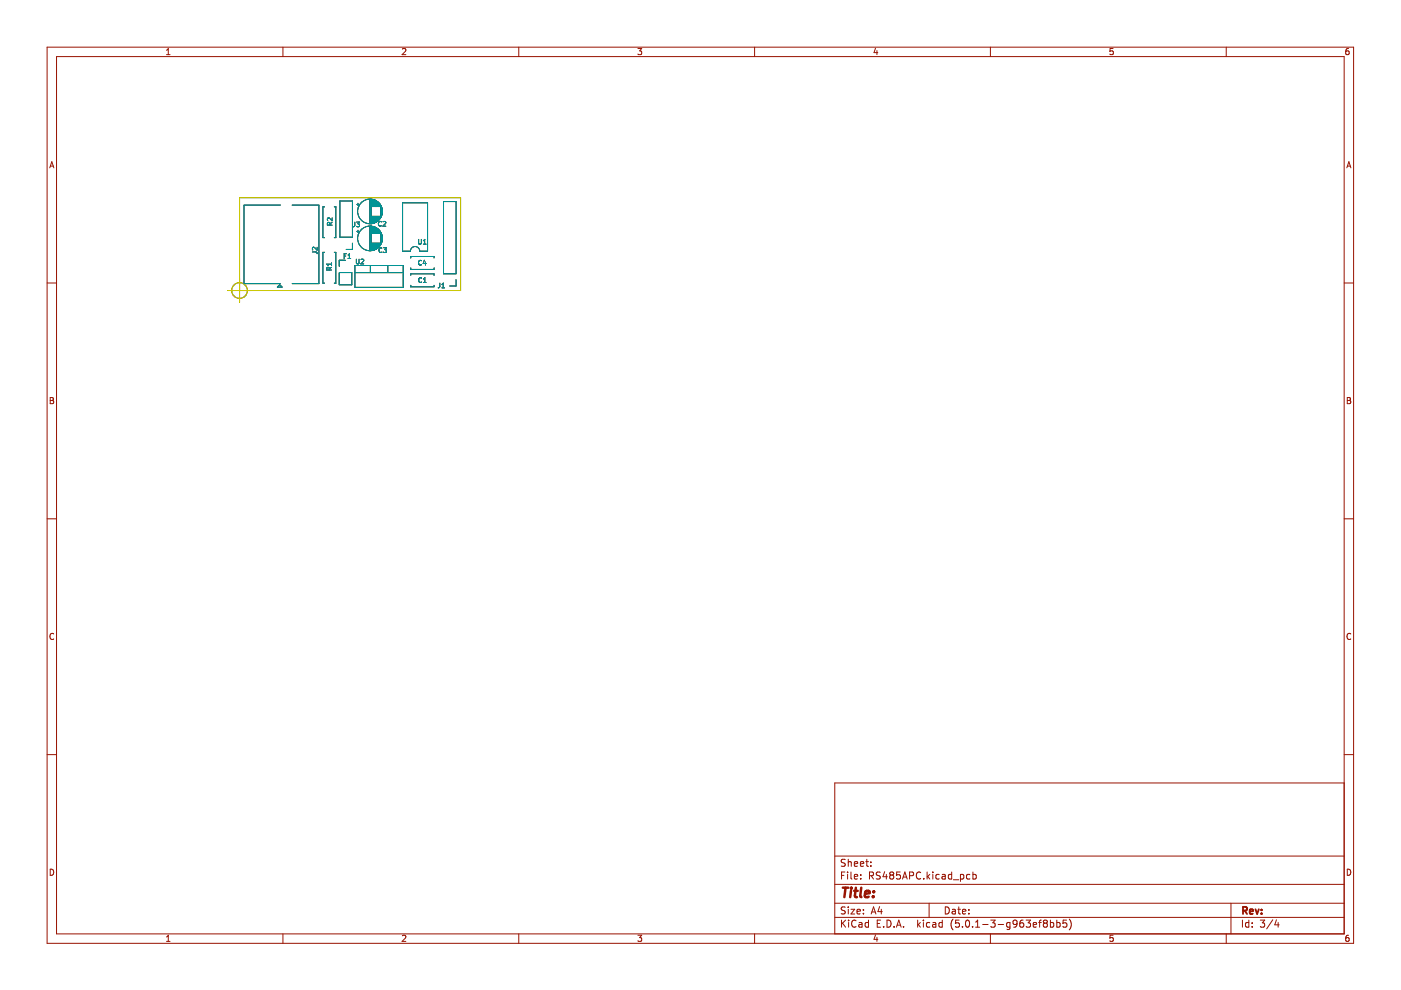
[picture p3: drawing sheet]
<svg xmlns="http://www.w3.org/2000/svg" width="297mm" height="210mm" viewBox="0 0 297 210" stroke-linecap="round" stroke-linejoin="round" font-family="sans-serif">
<g fill="none" stroke="#981200" stroke-width=".21">
<path d="M10 10h277v190h-277zM12 12h273v186h-273zM35.3 11.6h.8M35.3 10.7l.4-.4v1.3M60 10v2M85.3 10.4l.5-.1 .3 .4-.9 .9h.9M110 10v2M135.2 10.3h.9l-.5 .5 .4 .1v.6l-.2 .1-.6-.1M160 10v2M185.6 10.2l-.3 1h.8M185.9 10.7v.9M210 10v2"/>
<path d="M236 10.3h-.6l-.1 .6 .6-.1 .1 .7-.2 .1-.5-.1M260 10v2M285.9 10.3l-.3 .1-.2 .2-.1 .7 .3 .3 .4-.1-.1-.7h-.3l-.3 .2M10.6 35.6l.4-1.3 .4 1.3M10.7 35.2h.6M285.6 35.6l.4-1.3 .4 1.3M285.7 35.2h.6M10 60h2M285 60h2M10.6 84.3h.5l.2 .2-.2 .4 .2 .1 .1 .3-.3 .3h-.5zM10.6 84.9h.5M285.6 84.3h.5l.2 .2-.2 .4 .2 .1 .1 .3-.3 .3h-.5z"/>
<path d="M285.6 84.9h.5M10 110h2M285 110h2M11.4 134.4a.58 .58 0 0 0-.8 .5 .58 .58 0 0 0 .8 .6M286.4 134.4a.58 .58 0 0 0-.8 .5 .58 .58 0 0 0 .8 .6M10 160h2M285 166h-108v32M285 160h2M10.6 184.3a.66 .66 0 0 1 .8 .6 .66 .66 0 0 1-.8 .7zM35.3 198.7l.4-.4v1.3M35.3 199.6h.8M60 198v2"/>
<path d="M85.3 198.4l.5-.1 .3 .4-.9 .9h.9M110 198v2M135.2 198.3h.9l-.5 .5 .4 .1v.6l-.2 .1-.6-.1M160 198v2M177 194.5h108M177 191.5h108M177 187.5h108M177 181.5h108M178.4 195.1v1.5M178.4 185.6h.5M178.6 195.7l.7 .9M179.1 184.9h-.7v1.5"/>
<path d="M179.2 192.4l-.6-.1-.2 .1v.5l.7 .2 .1 .4-.3 .3-.6-.1M179.2 182.3l-.6-.1-.2 .1v.5l.7 .2 .1 .4-.3 .3-.6-.1M179.3 195.1l-.9 .8M179.7 184.9v.1M179.7 185.4v1M179.8 182.2v1.5M179.8 192.3v.1M179.8 192.8v1M179.8 182.8l.3-.1 .3 .1 .1 .9M179.9 195.1v.1M179.9 195.6v1M180.4 192.8h.8l-.8 1h.8"/>
<path d="M180.4 184.9v1.3l.2 .2M181.1 185.9l.7-.2v-.2l-.5-.1-.2 .2 .1 .7h.6M181.1 183.2l.7-.2v-.2l-.5-.1-.2 .2 .1 .7h.6M181.5 195.2a.71 .71 0 0 0-1 .5 .71 .71 0 0 0 .7 .9l.3-.2M181.7 193.3l.7-.2-.1-.2-.4-.1-.2 .2 .1 .7h.5M182.1 195.7h.6l.1 .9M182.4 183.2l.7-.2v-.2l-.5-.1-.2 .2 .1 .7h.6M182.5 186.2v.2M182.5 185.5v.1M182.8 195.9l-.5 .1-.2 .2 .2 .4 .5-.1M183.1 193.6v.2M183.1 192.9v.1"/>
<path d="M183.6 182.7h.5M183.8 182.2v1.3l.3 .2M184.1 195.7l-.4-.1-.3 .3 .2 .6h.5M184.1 195.1v1.5M184.3 185.7l.8-.1 .1-.2-.1-.4-.8-.1v1.5M184.6 183.5v.2M184.6 182.8v.1M184.7 193.8l.5-1.5 .5 1.5M184.7 185.7l.5 .7M184.8 193.4h.8M185.6 198.2l-.3 1h.8M185.9 198.7v.9"/>
<path d="M186 195.8h.5M186.5 192.2l-.4 1.1h1M186.6 185l-.5-.1-.3 .1v.5l.7 .2 .1 .4-.3 .3-.5-.1M186.7 195.1h-.7v1.5h.7M186.8 192.8v1M187.3 196.4v.2M187.6 184.8l-.4 1.1h.9M187.9 185.4v1M188.1 195.1a.76 .76 0 0 1 .8 .7 .76 .76 0 0 1-.8 .8zM188.9 185.5l-.3 .3v.3l.3 .3h.3l.3-.3v-.3l-.3-.3M188.9 185.5l-.3-.3 .3-.3h.3l.3 .3-.3 .3M188.9 185.5h.3"/>
<path d="M189.6 196.4v.2M190.1 196.6l.5-1.5 .5 1.5M190.2 196.2h.7M190.8 184.9h-.7v.7l.2-.1h.5l.1 .2-.1 .5-.2 .2-.5-.2M191.3 186.4l.5-1.5 .5 1.5M191.5 186h.7M191.6 196.4v.2M192.8 185.7l.8-.1 .1-.2-.1-.4-.8-.1v1.5M194.6 195.1v1.5M194.7 196l.4 .6M195.1 195.6l-.5 .6M195.2 185a.71 .71 0 0 0-1 .5 .71 .71 0 0 0 .7 .9l.3-.2"/>
<path d="M195.8 195.1v.1M195.8 195.6v1M195.8 186.2v.2M196.6 184.9v1.5M196.7 185.8l.4 .6M197 191.5v3M197.1 195.7l-.4-.1-.3 .3 .2 .6h.5M197.1 185.4l-.5 .6M197.8 195.7h.5l.1 .9M197.8 184.9v.1M197.8 185.4v1M198.4 195.9l-.5 .1-.2 .2 .2 .4 .5-.1"/>
<path d="M199.1 185.5l-.4-.1-.3 .3 .2 .6h.5M199.8 185.5h.5l.1 .9M199.8 195.7l-.5-.1-.2 .3 .1 .6h.6M199.8 195.1v1.5M200.4 192.3a.76 .76 0 0 1 .9 .7 .76 .76 0 0 1-.9 .8zM200.4 185.7l-.5 .1-.2 .2 .2 .4 .5-.1M201.8 185.5l-.5-.1-.2 .3 .1 .6h.6M201.8 184.9v1.5M201.9 192.9h.6l.1 .9M202.1 194.9a1.72 1.72 0 0 0 0 2.3M202.1 186.5h1.2M202.6 193.1l-.5 .1-.3 .2 .3 .4 .5-.1"/>
<path d="M203.1 192.8h.5M203.3 192.3v1.3l.3 .2M203.3 195.1h-.7v.7l.2-.1h.5l.1 .2-.1 .5-.2 .2-.5-.2M203.6 185.5l.5-.1 .2 .3-.1 .6h-.6M203.6 185.4v1.5M204.1 193.3l.7-.2-.1-.2-.4-.1-.2 .2v.7h.6M204.1 196.4v.2M204.8 195.2l.3-.1a.8 .8 0 0 1 .5 .7 .8 .8 0 0 1-.5 .8l-.4-.6zM205.4 193.6v.2M205.4 192.9v.1M205.6 185.5l-.4-.1-.3 .3 .2 .6h.5M206.2 196.4v.2"/>
<path d="M206.3 185.5l.4-.1 .3 .3-.2 .6h-.5M206.3 184.9v1.5M206.8 196.6h.9M206.8 195.5l.5-.4v1.5M208.3 196h1.2M210 198v2M210.1 195.1h.9l-.5 .6 .4 .1v.6l-.2 .2-.6-.2M211.6 196h1.2M214.1 195.7l-.4-.1-.3 .3 .2 .6h.5M214.1 195.6v1.2l-.3 .3-.3-.1M215.6 195.7l-.3 .3-.4-.1-.1-.2v-.3l.3-.3 .4 .1 .1 .2a1 1 0 0 1-.4 1.2h-.3M216.9 195.1l-.4 .1a1.01 1.01 0 0 0 0 1.4l.5-.2 .1-.5-.3-.2h-.5l-.1 .2"/>
<path d="M217.6 195.1h.9l-.5 .6 .4 .1v.6l-.2 .2-.6-.2M219.1 196.1l.7-.2-.1-.2-.4-.1-.2 .2v.7h.6M220.2 195.6h.6M220.8 195.1l-.4 .2v1.3M221.5 195.7l-.3 .3v.3l.3 .3h.3l.3-.3v-.3l-.3-.3M221.5 195.7l-.3-.3 .3-.3h.3l.3 .3-.3 .3M221.5 195.7h.3M222.7 195.7l.4-.1 .3 .3-.1 .6h-.6M222.7 195.1v1.5M224.1 195.7l.4-.1 .3 .3-.2 .6h-.5M224.1 195.1v1.5M226.1 195.1h-.7l-.1 .7 .3-.1h.5l.1 .2-.1 .5-.2 .2-.6-.2"/>
<path d="M226.7 194.9a1.72 1.72 0 0 1 0 2.3M236 198.3h-.6l-.1 .6h.6l.1 .6-.2 .1-.5-.1M260 198v2M261 191.5v6.5M263.4 195.1v1.5M264.8 195.7l-.5-.1-.2 .3 .1 .6h.6M264.8 195.1v1.5M265.5 196.4v.2M265.5 195.7v.1M267.2 195.1h.9l-.5 .6 .5 .1v.6l-.3 .2-.6-.2M269.8 195l-1.2 1.9M270.6 195l-.3 1.1h.9"/>
<path d="M271 195.6v1M285.6 184.3a.66 .66 0 0 1 .8 .6 .66 .66 0 0 1-.8 .7zM285.9 198.3l-.3 .1-.2 .2-.1 .7 .3 .3 .4-.1-.1-.6-.3-.1-.3 .2"/>
</g>
<path d="M263.5 193.1l.8-.1 .1-.2-.1-.4-.8-.1v1.5M263.9 193.1l.5 .7M265 193.3l.7-.2-.1-.2-.4-.1-.2 .2v.7h.6M266.2 192.8l.3 1 .4-1M267.5 193.6v.2M267.5 192.9v.1" fill="none" stroke="#981200" stroke-width=".39"/>
<path d="M178.7 188.2h1.1M179.3 188.2l-.3 2M180.4 188.9l-.1 1.3M180.5 188.2v.2M181.1 188.9h.8M181.5 188.2l-.3 1.7 .1 .2 .4 .1M182.6 188.2l-.2 1.7 .2 .3M183.4 189.5l1-.1-.1-.4-.5-.1-.4 .3v.9h.8M185.1 190v.2M185.3 189l-.1 .2" fill="none" stroke="#981200" stroke-width=".52"/>
<g fill="none" stroke="#000" stroke-width=".21">
<path d="M59.4 43.5h-7.7v16.6h7.7M61.9 43.5h5.7v16.6h-5.7M66.2 53.4l.9 .1 .1 .3M67.2 52.4v.6l-.7-.6-.3 .2 .1 .4M68.8 43.8h-.3v6.6h.3M68.8 53.5h-.3v6.5h.3M69.5 47.3l-.1 .4h1M69.5 46.3v.4M69.5 46.7v.1M69.5 47.2v.1M69.5 47.2l.4 .1v.4M69.5 46.3h.1"/>
<path d="M69.8 57.3v-.5l-.4-.1-.1 .6h1M70.3 56.7l-.5 .3M70.3 56h-1l.3 .3M70.3 55.7v.6M70.4 47.2l-.5 .3M70.4 46.2v.6l-.6-.5h-.3M70.9 43.8h.3v6.6h-.3M70.9 53.5h.3v6.5h-.3M71.9 57.8h2.7v2.6h-2.7zM72.1 42.6h2.6v7.7h-2.6zM73 54.3h.3M73.3 55.2h-1.4v1.3"/>
<path d="M73.5 53.8h-.5v1M73.8 54.8h.6M73.8 54.1l.3-.3v1M74.7 51.6v1.3h-1.3M75.2 47.1v.8l-.4 .2M75.3 56.3h10.2v4.6h-10.2zM75.3 57.8h10.2M75.6 55v.8l.1 .2 .4-.2v-.8M75.6 47.1h.6l-.3 .4 .3 .1v.4h-.6M75.6 49.1h.5M75.6 43.4h.5M75.9 43.1v.5"/>
<path d="M75.9 48.8v.5M76.6 55h.3l.2 .2-.6 .8h.6M78.5 42.3v5.1M78.5 48v5.1M78.5 56.3v1.5M78.6 42.3v5.1M78.6 48v5.1M78.7 42.3v5.1M78.7 48v5.1M78.7 42.3v1.5M78.7 48v1.5M78.7 45.9v1.5"/>
<path d="M78.7 51.6v1.5M78.8 42.3v1.5M78.8 45.9v1.5M78.8 48v1.5M78.8 51.6v1.5M78.9 42.3v1.5M78.9 48v1.5M78.9 45.9v1.5M78.9 51.6v1.5M79 42.3v1.5M79 45.9v1.5M79 48v1.5"/>
<path d="M79 51.6v1.5M79.1 45.9l-.1 1.5M79.1 51.6l-.1 1.5M79.1 42.3v1.5M79.1 45.9v1.4M79.1 48v1.5M79.1 51.6v1.4M79.1 48.1v1.4M79.2 42.4v1.4M79.2 48.1v1.4M79.2 45.9v1.4M79.2 51.6v1.4"/>
<path d="M79.3 42.4v1.4M79.3 45.9v1.4M79.3 48.1v1.4M79.3 51.6v1.4M79.4 45.9l-.1 1.4M79.4 51.6l-.1 1.4M79.4 42.4v1.4M79.4 45.9v1.3M79.4 48.1v1.4M79.4 51.6v1.3M79.5 42.4v1.4M79.5 45.9v1.3"/>
<path d="M79.5 48.2v1.3M79.5 51.6v1.3M79.5 42.5v1.3M79.6 42.5v1.3M79.6 45.9v1.3M79.6 48.2v1.3M79.6 51.6v1.3M79.6 45.9v1.2M79.7 42.5v1.3M79.7 45.9v1.2M79.7 48.3v1.2M79.7 51.6v1.2"/>
<path d="M79.7 42.6v1.2M79.8 42.6v1.2M79.8 45.9v1.2M79.8 48.3v1.2M79.8 51.6v1.2M79.8 45.9v1.1M79.8 51.6v1.1M79.9 42.7v1.1M79.9 48.4v1.1M79.9 45.9v1.1M79.9 51.6v1.1M80 42.7v1.1"/>
<path d="M80 45.9v1M80 48.5v1M80 51.6v1M80 42.8v1M80.1 45.9l-.1 1M80.1 51.6l-.1 1M80.1 42.8v1M80.1 45.9v.9M80.1 48.5v1M80.1 51.6v1M80.1 42.9v.9M80.1 48.6v.9"/>
<path d="M80.1 51.6v.9M80.2 42.9v.9M80.2 48.6v.9M80.2 45.9v.9M80.2 51.6v.9M80.3 43v.8M80.3 45.9v.8M80.3 48.7v.8M80.3 51.6v.8M80.3 48.8v.7M80.4 45.9l-.1 .7M80.4 51.6l-.1 .7"/>
<path d="M80.4 43.1v.7M80.4 45.9v.6M80.4 48.8v.7M80.4 51.6v.6M80.5 43.2v.6M80.5 45.9v.6M80.5 48.9v.6M80.5 51.6v.6M80.5 45.9v.5M80.6 43.3v.5M80.6 45.9v.4M80.6 49v.5"/>
<path d="M80.6 51.6v.4M80.6 43.4v.4M80.6 49.1v.4M80.7 43.4v.4M80.7 49.2v.3M80.7 45.9v.3M80.7 51.6v.3M80.7 43.6v.2M80.7 45.9v.2M80.7 49.3v.2M80.7 51.6v.2M80.8 43.7v2.3"/>
<path d="M80.8 49.4v2.3M80.8 43.7v2.2M80.8 49.4v2.2M80.8 47a.44 .44 0 0 0-.6 .5 .44 .44 0 0 0 .6 .4M80.9 43.9v1.8M80.9 49.6v1.9M80.9 44v1.6M80.9 49.7v1.7M81 52.6a.44 .44 0 0 0-.7 .4 .44 .44 0 0 0 .7 .4M81 44.2v1.3M81 49.9v1.3M81.1 44.5v.6"/>
<path d="M81.1 50.3v.5M81.2 47h.4l.2 .2-.6 .8h.6M81.3 52.5h.6l-.3 .4 .3 .1v.4h-.6M82.2 56.3v1.5M85.3 43h5.3v10.3h-1.6a1 1 0 0 0-1-1 1 1 0 0 0-1 1h-1.7zM87.1 54.7v-.3h4.9v.3M87.1 56.8v.3h4.9v-.3M87.1 58.4v-.3h4.9v.3M88.8 50.8v.8l.1 .2 .4-.2v-.8M89.4 55.3a.44 .44 0 0 0-.7 .4 .44 .44 0 0 0 .7 .4M89.4 59a.44 .44 0 0 0-.6 .4 .44 .44 0 0 0 .6 .4M89.8 51l.2-.2v1"/>
<path d="M89.8 51.8h.5M89.8 59.9h.5M89.8 59.2l.3-.3v1M90 55.2l-.3 .7h.7M90.2 55.5v.7M94 42.7h2.7v15.3h-2.7zM96.7 59.3v1.3h-1.3M48.3 61.6h49.3v-19.7h-46.8v22.2M59.3 60.4l.5 .5h-1zM87.1 60.5v.3h4.9v-.3M93.3 60l-.1 .9-.3 .1M93.7 61h.6"/>
<path d="M93.7 60.3l.3-.3v1"/>
<circle cx="78.5" cy="50.5" r="2.62"/>
<circle cx="78.5" cy="44.8" r="2.62"/>
<circle cx="50.8" cy="61.6" r="1.67"/>
</g>
<g fill="none" stroke="#cdca00" stroke-width=".21">
<path d="M48.3 61.6h49.3v-19.7h-46.8v22.2"/>
<circle cx="50.8" cy="61.6" r="1.67"/>
</g>
<g fill="none" stroke="#009596" stroke-width=".21">
<path d="M59.4 43.5h-7.7v16.6h7.7M61.9 43.5h5.7v16.6h-5.7M66.2 53.4l.9 .1 .1 .3M67.2 52.4v.6l-.7-.6-.3 .2 .1 .4M68.8 43.8h-.3v6.6h.3M68.8 53.5h-.3v6.5h.3M69.5 47.3l-.1 .4h1M69.5 46.3v.4M69.5 46.7v.1M69.5 47.2v.1M69.5 47.2l.4 .1v.4M69.5 46.3h.1"/>
<path d="M69.8 57.3v-.5l-.4-.1-.1 .6h1M70.3 56.7l-.5 .3M70.3 56h-1l.3 .3M70.3 55.7v.6M70.4 47.2l-.5 .3M70.4 46.2v.6l-.6-.5h-.3M70.9 43.8h.3v6.6h-.3M70.9 53.5h.3v6.5h-.3M71.9 57.8h2.7v2.6h-2.7zM72.1 42.6h2.6v7.7h-2.6zM73 54.3h.3M73.3 55.2h-1.4v1.3"/>
<path d="M73.5 53.8h-.5v1M73.8 54.8h.6M73.8 54.1l.3-.3v1M74.7 51.6v1.3h-1.3M75.2 47.1v.8l-.4 .2M75.3 56.3h10.2v4.6h-10.2zM75.3 57.8h10.2M75.6 55v.8l.1 .2 .4-.2v-.8M75.6 47.1h.6l-.3 .4 .3 .1v.4h-.6M75.6 49.1h.5M75.6 43.4h.5M75.9 43.1v.5"/>
<path d="M75.9 48.8v.5M76.6 55h.3l.2 .2-.6 .8h.6M78.5 42.3v5.1M78.5 48v5.1M78.5 56.3v1.5M78.6 42.3v5.1M78.6 48v5.1M78.7 42.3v5.1M78.7 48v5.1M78.7 42.3v1.5M78.7 48v1.5M78.7 45.9v1.5"/>
<path d="M78.7 51.6v1.5M78.8 42.3v1.5M78.8 45.9v1.5M78.8 48v1.5M78.8 51.6v1.5M78.9 42.3v1.5M78.9 48v1.5M78.9 45.9v1.5M78.9 51.6v1.5M79 42.3v1.5M79 45.9v1.5M79 48v1.5"/>
<path d="M79 51.6v1.5M79.1 45.9l-.1 1.5M79.1 51.6l-.1 1.5M79.1 42.3v1.5M79.1 45.9v1.4M79.1 48v1.5M79.1 51.6v1.4M79.1 48.1v1.4M79.2 42.4v1.4M79.2 48.1v1.4M79.2 45.9v1.4M79.2 51.6v1.4"/>
<path d="M79.3 42.4v1.4M79.3 45.9v1.4M79.3 48.1v1.4M79.3 51.6v1.4M79.4 45.9l-.1 1.4M79.4 51.6l-.1 1.4M79.4 42.4v1.4M79.4 45.9v1.3M79.4 48.1v1.4M79.4 51.6v1.3M79.5 42.4v1.4M79.5 45.9v1.3"/>
<path d="M79.5 48.2v1.3M79.5 51.6v1.3M79.5 42.5v1.3M79.6 42.5v1.3M79.6 45.9v1.3M79.6 48.2v1.3M79.6 51.6v1.3M79.6 45.9v1.2M79.7 42.5v1.3M79.7 45.9v1.2M79.7 48.3v1.2M79.7 51.6v1.2"/>
<path d="M79.7 42.6v1.2M79.8 42.6v1.2M79.8 45.9v1.2M79.8 48.3v1.2M79.8 51.6v1.2M79.8 45.9v1.1M79.8 51.6v1.1M79.9 42.7v1.1M79.9 48.4v1.1M79.9 45.9v1.1M79.9 51.6v1.1M80 42.7v1.1"/>
<path d="M80 45.9v1M80 48.5v1M80 51.6v1M80 42.8v1M80.1 45.9l-.1 1M80.1 51.6l-.1 1M80.1 42.8v1M80.1 45.9v.9M80.1 48.5v1M80.1 51.6v1M80.1 42.9v.9M80.1 48.6v.9"/>
<path d="M80.1 51.6v.9M80.2 42.9v.9M80.2 48.6v.9M80.2 45.9v.9M80.2 51.6v.9M80.3 43v.8M80.3 45.9v.8M80.3 48.7v.8M80.3 51.6v.8M80.3 48.8v.7M80.4 45.9l-.1 .7M80.4 51.6l-.1 .7"/>
<path d="M80.4 43.1v.7M80.4 45.9v.6M80.4 48.8v.7M80.4 51.6v.6M80.5 43.2v.6M80.5 45.9v.6M80.5 48.9v.6M80.5 51.6v.6M80.5 45.9v.5M80.6 43.3v.5M80.6 45.9v.4M80.6 49v.5"/>
<path d="M80.6 51.6v.4M80.6 43.4v.4M80.6 49.1v.4M80.7 43.4v.4M80.7 49.2v.3M80.7 45.9v.3M80.7 51.6v.3M80.7 43.6v.2M80.7 45.9v.2M80.7 49.3v.2M80.7 51.6v.2M80.8 43.7v2.3"/>
<path d="M80.8 49.4v2.3M80.8 43.7v2.2M80.8 49.4v2.2M80.8 47a.44 .44 0 0 0-.6 .5 .44 .44 0 0 0 .6 .4M80.9 43.9v1.8M80.9 49.6v1.9M80.9 44v1.6M80.9 49.7v1.7M81 52.6a.44 .44 0 0 0-.7 .4 .44 .44 0 0 0 .7 .4M81 44.2v1.3M81 49.9v1.3M81.1 44.5v.6"/>
<path d="M81.1 50.3v.5M81.2 47h.4l.2 .2-.6 .8h.6M81.3 52.5h.6l-.3 .4 .3 .1v.4h-.6M82.2 56.3v1.5M85.3 43h5.3v10.3h-1.6a1 1 0 0 0-1-1 1 1 0 0 0-1 1h-1.7zM87.1 54.7v-.3h4.9v.3M87.1 56.8v.3h4.9v-.3M87.1 58.4v-.3h4.9v.3M88.8 50.8v.8l.1 .2 .4-.2v-.8M89.4 55.3a.44 .44 0 0 0-.7 .4 .44 .44 0 0 0 .7 .4M89.4 59a.44 .44 0 0 0-.6 .4 .44 .44 0 0 0 .6 .4M89.8 51l.2-.2v1"/>
<path d="M89.8 51.8h.5M89.8 59.9h.5M89.8 59.2l.3-.3v1M90 55.2l-.3 .7h.7M90.2 55.5v.7M94 42.7h2.7v15.3h-2.7zM96.7 59.3v1.3h-1.3M59.3 60.4l.5 .5h-1zM87.1 60.5v.3h4.9v-.3M93.3 60l-.1 .9-.3 .1M93.7 61h.6M93.7 60.3l.3-.3v1"/>
<circle cx="78.5" cy="50.5" r="2.62"/>
<circle cx="78.5" cy="44.8" r="2.62"/>
</g>
</svg>
